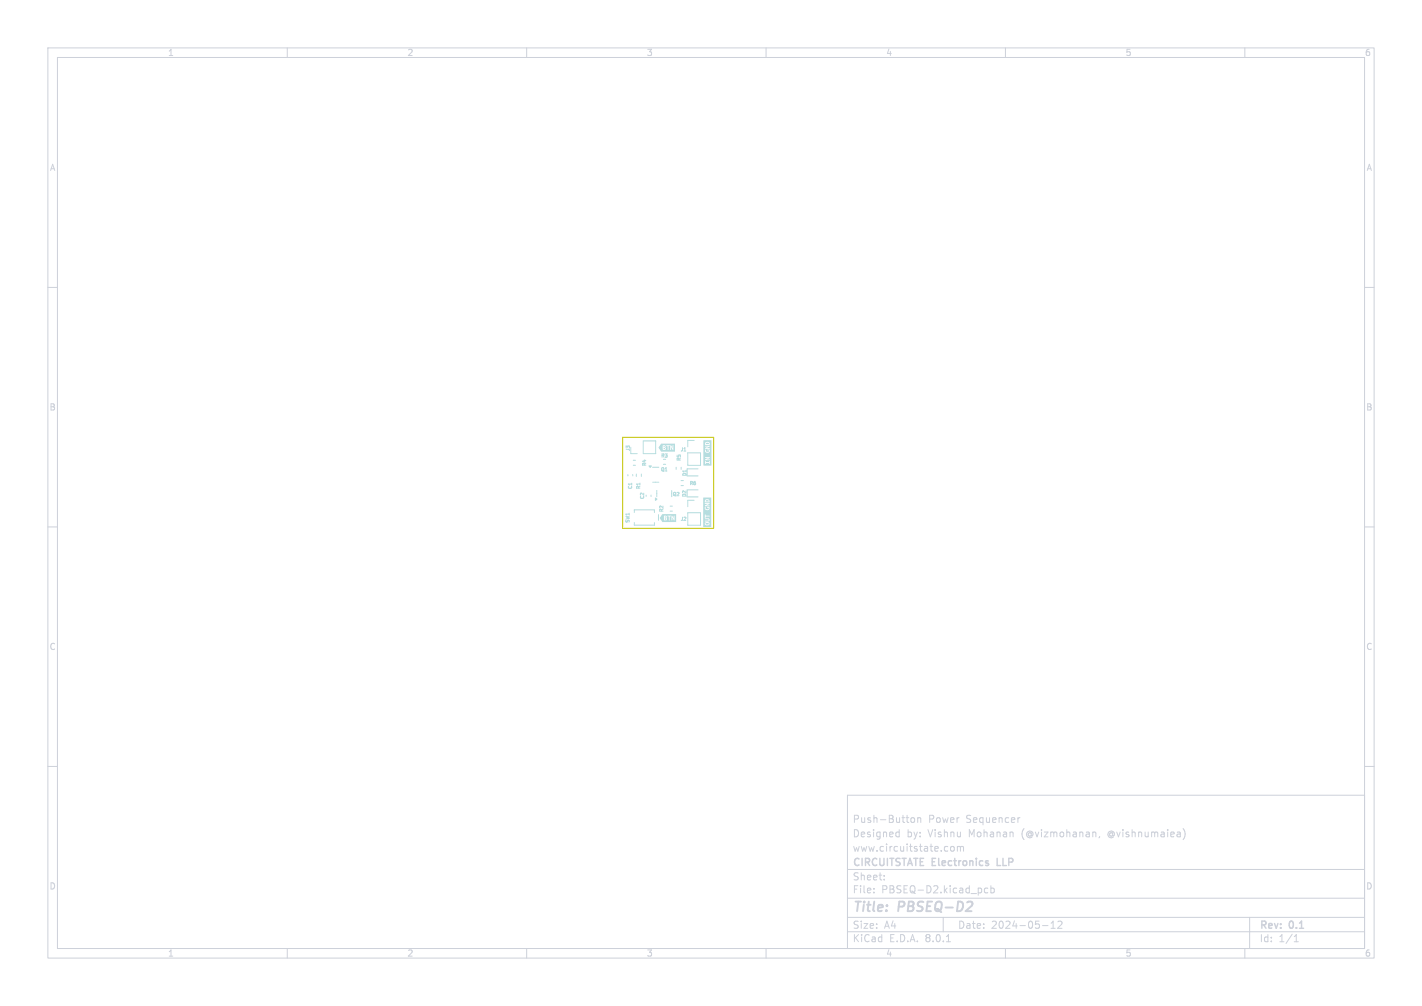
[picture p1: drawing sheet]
<svg xmlns="http://www.w3.org/2000/svg" width="297mm" height="210mm" viewBox="0 0 297 210" stroke-linecap="round" stroke-linejoin="round" font-family="sans-serif">
<defs><g id="words">
<g font-size="2.8" fill="#cdd1da">
<text x="178" y="190.9">Title:</text>
<text x="187.7" y="190.9">PBSEQ-D2</text>
</g>
<g font-size="2.1" fill="#cdd1da">
<text x="178" y="172">Push-Button</text>
<text x="193.9" y="172">Power</text>
<text x="201.8" y="172">Sequencer</text>
<text x="178" y="178">www.circuitstate.com</text>
<text x="178" y="175">Designed</text>
<text x="189.4" y="175">by:</text>
<text x="193.9" y="175">Vishnu</text>
<text x="202.5" y="175">Mohanan</text>
<text x="213.6" y="175">(@vizmohanan,</text>
<text x="231.8" y="175">@vishnumaiea)</text>
<text x="178" y="184">Sheet:</text>
<text x="178" y="181.2">CIRCUITSTATE Electronics</text>
<text x="208.9" y="181.2">LLP</text>
<text x="178" y="186.7">File:</text>
<text x="184.1" y="186.7">PBSEQ-D2.kicad_pcb</text>
<text x="178" y="196.9">KiCad</text>
<text x="178" y="194.1">Size:</text>
<text x="184.7" y="194.1">A4</text>
<text x="185.7" y="196.9">E.D.A.</text>
<text x="193.3" y="196.9">8.0.1</text>
<text x="200" y="194.1">Date:</text>
<text x="207" y="194.1">2024-05-12</text>
<text x="263" y="194.3">Rev:</text>
<text x="263" y="196.9">Id:</text>
<text x="267.1" y="196.9">1/1</text>
<text x="269.4" y="194.3">0.1</text>
</g>
<g font-size="1.8" fill="#cdd1da">
<text x="35" y="11.9">1</text>
<text x="85" y="11.9">2</text>
<text x="135" y="11.9">3</text>
<text x="185" y="11.9">4</text>
<text x="235" y="11.9">5</text>
<text x="285" y="11.9">6</text>
<text x="10.3" y="35.9">A</text>
<text x="285.4" y="35.9">A</text>
<text x="10.3" y="85.9">B</text>
<text x="285.3" y="85.9">B</text>
<text x="10.3" y="135.9">C</text>
<text x="285.3" y="135.9">C</text>
<text x="10.3" y="185.9">D</text>
<text x="285.3" y="185.9">D</text>
<text x="35" y="199.9">1</text>
<text x="85" y="199.9">2</text>
<text x="135" y="199.9">3</text>
<text x="185" y="199.9">4</text>
<text x="235" y="199.9">5</text>
<text x="285" y="199.9">6</text>
</g>
<g font-size="1" fill="#b5dddf">
<text x="131.7" y="94.3" transform="rotate(-90 131.7 94.3)">J3</text>
<text x="138" y="95.7">R3</text>
<text x="142" y="94.4">J1</text>
<text x="135.2" y="97.4" transform="rotate(-90 135.2 97.4)">R4</text>
<text x="137.9" y="98.6">Q1</text>
<text x="142.4" y="96.4" transform="rotate(-90 142.4 96.4)">R5</text>
<text x="143.6" y="99.5" transform="rotate(-90 143.6 99.5)">D1</text>
<text x="143.9" y="101.5">R6</text>
<text x="132.2" y="102.2" transform="rotate(-90 132.2 102.2)">C1</text>
<text x="133.9" y="102.2" transform="rotate(-90 133.9 102.2)">R1</text>
<text x="134.7" y="104.3" transform="rotate(-90 134.7 104.3)">C2</text>
<text x="138.7" y="107" transform="rotate(-90 138.7 107)">R2</text>
<text x="140.4" y="103.7">Q2</text>
<text x="143.5" y="103.9" transform="rotate(-90 143.5 103.9)">D2</text>
<text x="131.7" y="109.3" transform="rotate(-90 131.7 109.3)">SW1</text>
<text x="142" y="108.9">J2</text>
</g>
</g></defs>
<g fill="none" stroke="#cdd1da" stroke-width=".21">
<path d="M10 10h277v190h-277zM12 12h273v186h-273zM60 10v2M110 10v2M160 10v2M210 10v2M260 10v2M10 60h2M285 60h2M10 110h2M285 110h2M10 160h2"/>
<path d="M285 160h2M177 166h108v32h-108zM187.4 173.7l.4 .1M187.8 173.2v1.5M187.8 174.6l-.4 .1M190.3 170.8l.2-.1 .5 .1v.6l-.1 .2-.4 .1-.2-.1zM191.7 170.8l.2-.1 .3 .1 .1 .9M191.7 170.7v1M198.6 176.8l.2-.1 .4 .1 .1 .6-.1 .2-.4 .1-.2-.1zM200 176.8l.4-.1 .2 .2M200 176.7v1M200.6 176.9l.2-.2 .4 .1v.9"/>
<path d="M200.6 176.9v.8M213 170.7l-.4 .3M228.7 173.7l.2 .2v.8M229.7 174.6l-.2 .3M247.1 173a1.72 1.72 0 0 1 0 2.3M60 198v2M110 198v2M160 198v2M177 194.5h108M177 191.5h108M177 187.5h108M177 181.5h108"/>
<path d="M182.5 186.3v.1M182.5 185.5v.1M184.7 183.6v.1M184.7 182.8v.1M197 191.5v3M197.7 196.6h.8M206.3 185.5l-.4-.1-.3 .3 .1 .6h.6M207 185.5l.4-.1 .3 .3-.2 .6h-.5M207 184.9v1.5M210 198v2M217.7 193.2h1.2M219.5 193.8h.9"/>
<path d="M219.5 192.7l.5-.4v1.5M221 192.4l.5-.1 .3 .4-.9 1.1h.9M260 198v2M261 191.5v6.5M270.3 196.6h.9M270.3 195.5l.4-.4v1.5"/>
</g>
<path d="M202.8 188.2l.3 .4-.1 .5-1.3 1.1" fill="none" stroke="#cdd1da" stroke-width=".4"/>
<path d="M208.3 179.2v1.5h.7" fill="none" stroke="#cdd1da" stroke-width=".3"/>
<path d="M142.8 94.2h.4" fill="none" stroke="#b5dddf" stroke-width=".21"/>
<g fill="#b5dddf">
<path d="M138.9 108.2h.2v.3h-.2z"/>
<path d="M138.9 107.8h.2v.2h-.2z"/>
<path d="M138.3 107.3h2.9v1.7h-2.9l-.2-.4h1.1a.27 .27 0 0 0 .1-.2 .27 .27 0 0 0-.1-.3l.1-.3-.2-.1 .6 .1v.8h.2v-.8l.3-.1v.9h.2v-.6l.3 .6h.2v-.9h-.2v.6l-.3-.6h-1.7v.9h-.6l-.3-.5z"/>
</g>
<g fill="none" stroke="#b5dddf" stroke-width=".21">
<path d="M131.1 99.1v.2M131.7 93.4v1.3h1.4M132.2 99.1v.2M132.3 97.1h.4M132.3 96.1h.4M134.3 92h2.6v2.7h-2.6zM136.3 97.5h1.3M138.6 96.9h.4M141.2 97.5v.5M142.3 97.5v.5M143.6 94.5h2.7v2.6h-2.7zM145 91.9h-1.4v1.4"/>
<path d="M145.8 97.9h-2.3v1.4h2.3M136.3 100.7h1.3M140 105.7h.4M140 106.7h.4M142.3 100.3h.4M142.3 101.4h.4M143.6 107h2.7v2.6h-2.7zM145 104.4h-1.4v1.4M145.8 102.3h-2.3v1.4h2.3"/>
</g>
<path d="M135.6 97.3h.4l-.2 .3z" fill="#b5dddf" stroke="#b5dddf" stroke-width=".21"/>
<g fill="#b5dddf">
<path d="M138.6 93.5h.2v.3h-.2z"/>
<path d="M138.6 93.1h.2v.2h-.2z"/>
<path d="M138.1 92.6h2.9v1.7h-2.9l-.2-.4h1a.27 .27 0 0 0 .2-.2 .27 .27 0 0 0-.2-.3l.1-.3-.2-.1 .6 .1v.8h.2v-.8l.4-.1v.9h.2v-.6l.3 .6h.1v-.9h-.1v.6l-.3-.6h-1.8v.9h-.5l-.4-.5z"/>
</g>
<path d="M132.5 107v-.6h4.2v.6M132.5 109.1v.5h4.2v-.5M137.5 107.4v1.2" fill="none" stroke="#b5dddf" stroke-width=".21"/>
<g fill="#b5dddf">
<path d="M147.4 104.5a.36 .36 0 0 1 .4-.1 .36 .36 0 0 1 .2 .3h-.6z"/>
<path d="M147.4 109.2h.2a.19 .19 0 0 1 .3 0 .19 .19 0 0 1-.1 .3h-.3z"/>
<path d="M146.9 103.9h1.6v6.1h-1.6v-.7h.3a.49 .49 0 0 0 .6 .4 .49 .49 0 0 0 .4-.6l-.4-.1a.47 .47 0 0 0-.6 .3h-.3v-.4h.9a.34 .34 0 0 0 .4-.4 .34 .34 0 0 0-.4-.3h-.6v.2h.7l.1 .2-.8 .1v.2h-.3v-.8h.5v-.3h.8v-.2h-.8v-.2h-.2v.7h-.3v-2h.3a.51 .51 0 0 0 .6 .4 .51 .51 0 0 0 .4-.7h-.5v.2h.3l-.1 .3a.33 .33 0 0 1-.4 0 .33 .33 0 0 1-.1-.4l-.1-.1-.1 .3h-.3v-.4h1.3v-.2h-.7l.7-.3v-.2h-1v.2h.6l-.6 .3v.2h-.3v-1.1h.3v.3h1a.51 .51 0 0 0-.4-.7 .51 .51 0 0 0-.6 .4h-.3z"/>
<path d="M147.5 92.5a.36 .36 0 0 1 .3-.1 .36 .36 0 0 1 .3 .3h-.7z"/>
<path d="M146.9 91.9h1.7v5.3h-1.7v-.3h.5v-.3h.7v.3h.1v-.7h-.1v.3h-.7v-.3h-.1v.7h-.4v-.8h1.3v-.2h-.6l.6-.3v-.2h-.9v.2h.6l-.6 .3v.2h-.4v-2h.3a.51 .51 0 0 0 .7 .4 .51 .51 0 0 0 .3-.7h-.5v.2h.4l-.2 .3a.33 .33 0 0 1-.3 0 .33 .33 0 0 1-.1-.4l-.2-.1-.1 .3h-.3v-.4h1.3v-.2h-.6l.6-.3v-.1h-.9v.1h.6l-.6 .3v.2h-.4v-1h.4v.2h.9a.51 .51 0 0 0-.3-.7 .51 .51 0 0 0-.6 .5h-.4z"/>
</g>
<path d="M132.9 99v.4M133.9 99v.4M136 103.4v.2M137.2 102.4v1.3M140.3 102.4v.6" fill="none" stroke="#b5dddf" stroke-width=".21"/>
<path d="M136.9 104l.3 .2-.3 .2z" fill="#b5dddf" stroke="#b5dddf" stroke-width=".21"/>
<g fill="#fff" stroke="#fff" stroke-width=".21">
<circle cx="133.1" cy="93.4" r=".5"/>
<circle cx="135.6" cy="93.4" r=".5"/>
<circle cx="145" cy="93.3" r=".5"/>
<circle cx="145" cy="95.8" r=".5"/>
<circle cx="145" cy="105.8" r=".5"/>
<circle cx="145" cy="108.3" r=".5"/>
</g>
<path d="M130.1 91.3h19v19h-19z" fill="none" stroke="#c2c200" stroke-width=".21"/>
<use href="#words"/>
</svg>
